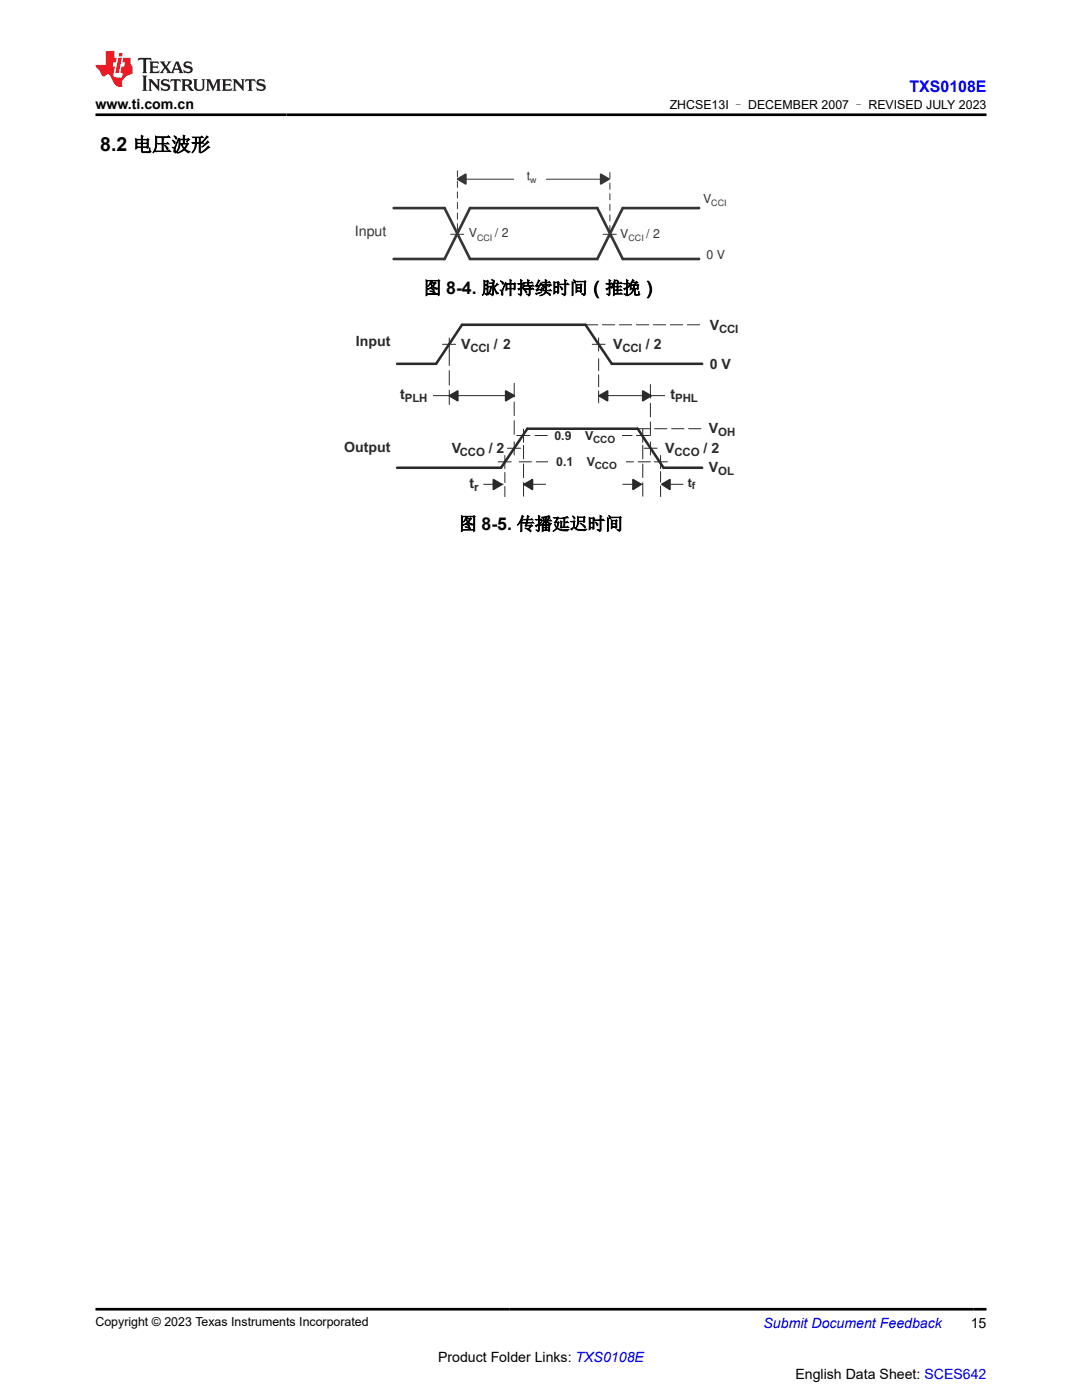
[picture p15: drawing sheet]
<svg xmlns="http://www.w3.org/2000/svg" width="216mm" height="279mm" viewBox="0 0 216 279" stroke-linecap="round" stroke-linejoin="round" font-family="sans-serif">
<defs><g id="words">
<text font-size="3.9" x="20" y="30.2">8.2 电压波形</text>
<g font-size="3.5">
<text x="84.5" y="58.7">图 8-4. 脉冲持续时间（推挽）</text>
<text x="91.6" y="105.8">图 8-5. 传播延迟时间</text>
</g>
<text font-size="3.2" fill="#00f" x="181.5" y="18.3">TXS0108E</text>
<g font-size="2.8">
<text x="19.1" y="21.7">www.ti.com.cn</text>
<text x="193.7" y="265">15</text>
<text x="87.4" y="271.9">Product Folder Links: TXS0108E</text>
<text x="158.7" y="275.3">English Data Sheet: SCES642</text>
</g>
<text font-size="2.8" fill="#373435" x="70.8" y="47.1">Input</text>
<g font-size="2.8" fill="#2b292a">
<text x="141.6" y="65.8">V</text>
<text x="71" y="69.1">Input</text>
<text x="92" y="69.7">V</text>
<text x="98.6" y="69.7">/ 2</text>
<text x="122.3" y="69.7">V</text>
<text x="128.9" y="69.7">/ 2</text>
<text x="141.6" y="73.6">0 V</text>
<text x="79.8" y="79.7">t</text>
<text x="133.8" y="79.7">t</text>
<text x="141.5" y="86.5">V</text>
<text x="68.7" y="90.2">Output</text>
<text x="90.2" y="90.5">V</text>
<text x="97.5" y="90.5">/ 2</text>
<text x="132.7" y="90.5">V</text>
<text x="140.4" y="90.5">/ 2</text>
<text x="141.5" y="94.3">V</text>
<text x="93.7" y="97.4">t</text>
</g>
<text font-size="2.8" fill="#00f" x="152.4" y="265">Submit Document Feedback</text>
<g font-size="2.5">
<text x="133.6" y="21.8">ZHCSE13I – DECEMBER 2007 – REVISED JULY 2023</text>
<text x="19" y="264.7">Copyright © 2023 Texas Instruments Incorporated</text>
</g>
<g font-size="2.5" fill="#373435">
<text x="105.1" y="35.9">t</text>
<text x="140.3" y="40.5">V</text>
<text x="93.6" y="47.3">V</text>
<text x="98.7" y="47.3">/ 2</text>
<text x="123.8" y="47.5">V</text>
<text x="129" y="47.5">/ 2</text>
<text x="141" y="51.8">0 V</text>
</g>
<g font-size="2.5" fill="#2b292a">
<text x="110.6" y="87.8">0.9</text>
<text x="116.7" y="87.8">V</text>
<text x="111" y="93.1">0.1</text>
<text x="117.1" y="93.1">V</text>
<text x="137.2" y="97.2">t</text>
</g>
<g font-size="2.3" fill="#2b292a">
<text x="93.9" y="70.3">CCI</text>
<text x="124.2" y="70.3">CCI</text>
<text x="143.5" y="66.4">CCI</text>
<text x="80.8" y="80.3">PLH</text>
<text x="134.7" y="80.3">PHL</text>
<text x="143.3" y="87.1">OH</text>
<text x="91.8" y="91.1">CCO</text>
<text x="134.6" y="91.1">CCO</text>
<text x="143.3" y="94.9">OL</text>
<text x="94.6" y="98">r</text>
</g>
<g font-size="2" fill="#2b292a">
<text x="118.3" y="88.4">CCO</text>
<text x="118.7" y="93.6">CCO</text>
<text x="138.1" y="97.7">f</text>
</g>
<g font-size="1.8" fill="#373435">
<text x="105.8" y="36.5">w</text>
<text x="141.9" y="41.2">CCI</text>
<text x="95.2" y="48">CCI</text>
<text x="125.4" y="48.2">CCI</text>
</g>
</g></defs>
<path d="M78.6 51.7h10.1l5.1-10.2h25.4l5.1 10.2h15.2M78.6 41.5h10.1l5.1 10.2h25.4l5.1-10.2h15.2" fill="none" stroke="#373435" stroke-width=".53"/>
<path d="M92.3 35.8h27.6" fill="none" stroke="#373435" stroke-width=".2"/>
<g fill="#373435">
<path d="M92.1 35.8h.3v.3zM91.9 35.9l.4-.4v.4zM92.2 35.4l.3 .4h-.3zM92.3 35.6l.3 .1-.3 .3z" fill-rule="evenodd"/>
<path d="M91.3 35.7l1.6-.9v1.9z" fill-rule="evenodd"/>
<circle cx="92.3" cy="35.8" r=".05"/>
</g>
<path d="M91.3 35.7l1.6-.9v1.9z" fill="none" stroke="#373435" stroke-width=".35"/>
<circle cx="120.5" cy="35.8" r=".05" fill="#373435"/>
<circle cx="120.5" cy="35.8" r=".05" fill="none" stroke="#373435" stroke-width=".35"/>
<path d="M119.9 34.8l1.6 .9-1.6 1z" fill-rule="evenodd" fill="#373435"/>
<path d="M119.9 34.8l1.6 .9-1.6 1z" fill="none" stroke="#373435" stroke-width=".35"/>
<path d="M102.7 34.7h6.3v2.8h-6.3z" fill-rule="evenodd" fill="#fefefe"/>
<path d="M91.3 34.1v12.9M121.7 34.4v13" fill="none" stroke="#373435" stroke-width=".2" stroke-dasharray="1.2 .9"/>
<path d="M89.9 46.8h2.6M120.4 46.8h2.6" fill="none" stroke="#373435" stroke-width=".2"/>
<path d="M116.8 64.8h23.4M126.1 86.9h-19.7" fill="none" stroke="#2b292a" stroke-width=".2" stroke-dasharray="2.5 .9"/>
<path d="M85.6 79h17M88.3 68.7h2.6M89.6 67.4v2.7M118.2 68.7h2.5M119.5 67.4v2.7M119.5 79h16.8M101.2 89.5h2.7M102.6 88.2v2.6M128.5 89.5h2.6M129.8 88.2v2.6" fill="none" stroke="#2b292a" stroke-width=".2"/>
<path d="M79.2 72.6h7.8l5.2-7.8h24.6l5.3 7.8h18M79.2 93.4h20.8l5.2-7.8h22l5.2 7.8h7.7" fill="none" stroke="#2b292a" stroke-width=".51"/>
<path d="M89.6 70.1v10.8" fill="none" stroke="#2b292a" stroke-width=".2" stroke-dasharray="2.9 1"/>
<path d="M102.6 76.5v10.4M129.8 86.9v-10.4" fill="none" stroke="#2b292a" stroke-width=".2" stroke-dasharray="2.7 1"/>
<path d="M119.5 80.4v-9.1" fill="none" stroke="#2b292a" stroke-width=".2" stroke-dasharray="2.4 .8"/>
<circle cx="120.6" cy="79" r=".08" fill="#2b292a"/>
<circle cx="120.6" cy="79" r=".08" fill="none" stroke="#2b292a" stroke-width=".34"/>
<path d="M119.5 79l1.7-1v2z" fill-rule="evenodd" fill="#2b292a"/>
<path d="M119.5 79l1.7-1v2z" fill="none" stroke="#2b292a" stroke-width=".34"/>
<path d="M90.7 78.9v.1z" fill-rule="evenodd" fill="#2b292a"/>
<path d="M90.7 78.9v.1z" fill="none" stroke="#2b292a" stroke-width=".34"/>
<path d="M89.6 79l1.7-1v2z" fill-rule="evenodd" fill="#2b292a"/>
<path d="M89.6 79l1.7-1v2z" fill="none" stroke="#2b292a" stroke-width=".34"/>
<circle cx="101.6" cy="79" r=".08" fill="#2b292a"/>
<circle cx="101.6" cy="79" r=".08" fill="none" stroke="#2b292a" stroke-width=".34"/>
<path d="M100.9 78l1.7 1-1.7 1z" fill="#2b292a"/>
<path d="M100.9 78l1.7 1-1.7 1z" fill="none" stroke="#2b292a" stroke-width=".34"/>
<path d="M128.8 78.9v.1z" fill-rule="evenodd" fill="#2b292a"/>
<path d="M128.8 78.9v.1z" fill="none" stroke="#2b292a" stroke-width=".34"/>
<path d="M128.3 78l1.6 1-1.6 1z" fill-rule="evenodd" fill="#2b292a"/>
<path d="M128.3 78l1.6 1-1.6 1z" fill="none" stroke="#2b292a" stroke-width=".34"/>
<g fill="#fff">
<path d="M76.2 77.6h10.1v2.8h-10.1z" fill-rule="evenodd"/>
<path d="M132.7 77.6h12.5v2.8h-12.5z" fill-rule="evenodd"/>
</g>
<path d="M127.2 85.6h13" fill="none" stroke="#2b292a" stroke-width=".2" stroke-dasharray="2.5 .9"/>
<path d="M99.4 92.2h2.6M100.7 90.9v2.6M103.1 86.9h2.6M104.5 85.6v2.7M127 86.9h2.6M128.3 85.6v2.7M130.5 92.2h2.7M131.8 90.9v2.6" fill="none" stroke="#2b292a" stroke-width=".2"/>
<path d="M100.7 94.3v4.9" fill="none" stroke="#2b292a" stroke-width=".2" stroke-dasharray="2 .8"/>
<path d="M104.5 88.9v10.3M128.3 88.9v10.3" fill="none" stroke="#2b292a" stroke-width=".2" stroke-dasharray="2.7 1"/>
<path d="M131.8 94.1v5.1" fill="none" stroke="#2b292a" stroke-width=".2" stroke-dasharray="2.1 .8"/>
<path d="M109.4 86h14.7v2.5h-14.7z" fill-rule="evenodd" fill="#fff"/>
<path d="M96.5 96.7h3.9" fill="none" stroke="#2b292a" stroke-width=".2"/>
<path d="M98.5 95.7l1.6 1-1.6 1z" fill-rule="evenodd" fill="#2b292a"/>
<path d="M98.5 95.7l1.6 1-1.6 1z" fill="none" stroke="#2b292a" stroke-width=".34"/>
<path d="M105.5 96.7h.1z" fill-rule="evenodd" fill="#2b292a"/>
<path d="M105.5 96.7h.1z" fill="none" stroke="#2b292a" stroke-width=".34"/>
<path d="M104.5 96.7l1.7-1v2z" fill-rule="evenodd" fill="#2b292a"/>
<path d="M104.5 96.7l1.7-1v2z" fill="none" stroke="#2b292a" stroke-width=".34"/>
<path d="M104.8 96.7h4.1" fill="none" stroke="#2b292a" stroke-width=".2"/>
<path d="M129.8 92.2h-26.9" fill="none" stroke="#2b292a" stroke-width=".2" stroke-dasharray="2.5 .9"/>
<circle cx="113.9" cy="92.2" r=".08" fill="#2b292a"/>
<circle cx="113.9" cy="92.2" r=".08" fill="none" stroke="#2b292a" stroke-width=".34"/>
<path d="M109.4 91.2h15.4v2.6h-15.4z" fill-rule="evenodd" fill="#fff"/>
<path d="M124.3 96.7h3.9" fill="none" stroke="#2b292a" stroke-width=".2"/>
<path d="M126.3 95.7l1.6 1-1.6 1z" fill="#2b292a"/>
<path d="M126.3 95.7l1.6 1-1.6 1z" fill="none" stroke="#2b292a" stroke-width=".34"/>
<path d="M132.1 96.7l1.6-1v2z" fill="#2b292a"/>
<path d="M132.1 96.7l1.6-1v2z" fill="none" stroke="#2b292a" stroke-width=".34"/>
<path d="M132.2 96.7h4.1" fill="none" stroke="#2b292a" stroke-width=".2"/>
<path d="M27.7 11.6l-.2 .5 .5-.2h.6v.1v2.2l-.2 .4h1l-.2-.4v-2.2v-.1h.5l.5 .2-.1-.5zM29.8 12.3l.2 .4v1.5l-.2 .4h1.9l.1-.6a1.08 1.08 0 0 1-1.3 .2v-.7h.6l.4 .2v-.7l-.4 .2h-.6v-.5l.2-.2a1 1 0 0 1 1 .3l-.1-.5zM31.8 12.3l1 1.1-1 1.2h.9l-.2-.2 .4-.8 .5 .8-.2 .2h1.6l-.2-.2 .1-.5h1l.1 .5-.1 .2h.9l-.2-.3-.8-2h-.5l-1 2.2-.8-1.1 .9-1.1h-.8l.2 .2-.5 .6-.3-.6 .1-.2zM35.2 12.7l.4 1h-.8zM36.8 12.4a.65 .65 0 0 0-.2 .7 .65 .65 0 0 0 .6 .5l.7 .1 .1 .3a.79 .79 0 0 1-.7 .4 .79 .79 0 0 1-.7-.5l.1 .7 .2-.1a.93 .93 0 0 0 1.1 .1 .93 .93 0 0 0 .4-1 1.46 1.46 0 0 0-1.2-.6l-.1-.3a1.09 1.09 0 0 1 1.2 .2l-.2-.6-.1 .1-.6-.2zM28.4 15.1l.2 .4v2.2l-.2 .4h1l-.2-.4v-2.2l.2-.4zM29.6 15.8l.2 .4v1.5l-.2 .4h.8l-.3-.4v-1.3l1.7 1.8v-2l.2-.4h-.8l.2 .2 .1 1.1-1.2-1.3zM32.3 15.9a.65 .65 0 0 0-.2 .8 .65 .65 0 0 0 .7 .4l.6 .2 .1 .2a.79 .79 0 0 1-.7 .4 .79 .79 0 0 1-.7-.5l.1 .7 .2-.1a.93 .93 0 0 0 1.1 .1 .93 .93 0 0 0 .4-.9 1.46 1.46 0 0 0-1.2-.6l-.1-.4a1.09 1.09 0 0 1 1.2 .2l-.2-.6-.1 .1-.6-.1zM34.1 15.8l-.1 .6a.63 .63 0 0 1 .7-.3l.1 1.6-.3 .4h1l-.2-.4v-1.6a.66 .66 0 0 1 .8 .3l-.1-.6zM36.2 15.8l.2 .4v1.5l-.2 .4h.9l-.2-.2v-.7h.5l.1 .2a.79 .79 0 0 0 1.2 .6l-1-.9a.61 .61 0 0 0 .6-.6 .61 .61 0 0 0-.5-.7zM36.9 16.1h.2a.47 .47 0 0 1 .5 .1 .47 .47 0 0 1 .1 .5l-.2 .1-.6 .1zM38.5 15.8l.2 .2a2.27 2.27 0 0 0 .4 2 1.04 1.04 0 0 0 1.7-.7v-1.3l.2-.2h-.8l.2 .4v1.1a.6 .6 0 0 1-.6 .6 .6 .6 0 0 1-.6-.6v-1.1l.3-.4zM41.1 15.8l.2 .4v1.5l-.2 .4h.7l-.2-.4v-1.4l.9 1.9 .8-1.9v1.4l-.2 .4h1l-.3-.4v-1.5l.3-.4h-.8l-.7 1.5-.7-1.5zM44.3 15.8l.2 .4v1.5l-.2 .4h1.9l.1-.6a1.09 1.09 0 0 1-1.3 .2v-.7h.6l.4 .2v-.6l-.4 .2h-.6v-.6l.2-.1a1.01 1.01 0 0 1 1 .3l-.1-.6zM46.4 15.8l.3 .4v1.5l-.3 .4h.8l-.2-.4v-1.3l1.6 1.8v-2l.2-.4h-.7l.2 .2v1.1l-1.2-1.3zM49 15.8l-.1 .6a.63 .63 0 0 1 .8-.3v1.6l-.3 .4h1l-.2-.4v-1.6a.66 .66 0 0 1 .8 .3l-.1-.6zM51.4 15.9a.65 .65 0 0 0-.2 .8 .65 .65 0 0 0 .6 .4l.6 .2 .2 .2a.79 .79 0 0 1-.8 .4 .79 .79 0 0 1-.6-.5l.1 .7 .2-.1a.93 .93 0 0 0 1 .1 .93 .93 0 0 0 .5-.9 1.46 1.46 0 0 0-1.3-.6l-.1-.4a1.09 1.09 0 0 1 1.3 .2l-.2-.6-.2 .1-.5-.1z" fill="#231f20"/>
<path d="M21.1 10.2v2.8h-2.1l.1 .3 .9 1a.95 .95 0 0 0 .9 .9 .59 .59 0 0 1 .6-.4 .59 .59 0 0 1 .5 .4l.4 .7a1.59 1.59 0 0 0 2.1 1.4 1.61 1.61 0 0 1 1-2.3l1-.3-.1-1.5a1.59 1.59 0 0 1-.4-1.7h-1.4l-.2 .9h.5l-.1 .9h-.5l-.2 1v.2l.4 .1-.2 .9h-.6a.73 .73 0 0 1-1.1-.7l.3-1.5h-.5l.2-.9h.5l.2-.9h-.5v-1.3zM23.6 11.5l-.6 3.1h.7l.6-3.1zM23.8 10.6l-.1 .6h.7l.1-.6z" fill="#ed1c24"/>
<path d="M19 22.9h177.8M19 261.3h177.8" fill="none" stroke="#000" stroke-width=".53"/>
<use href="#words"/>
</svg>
